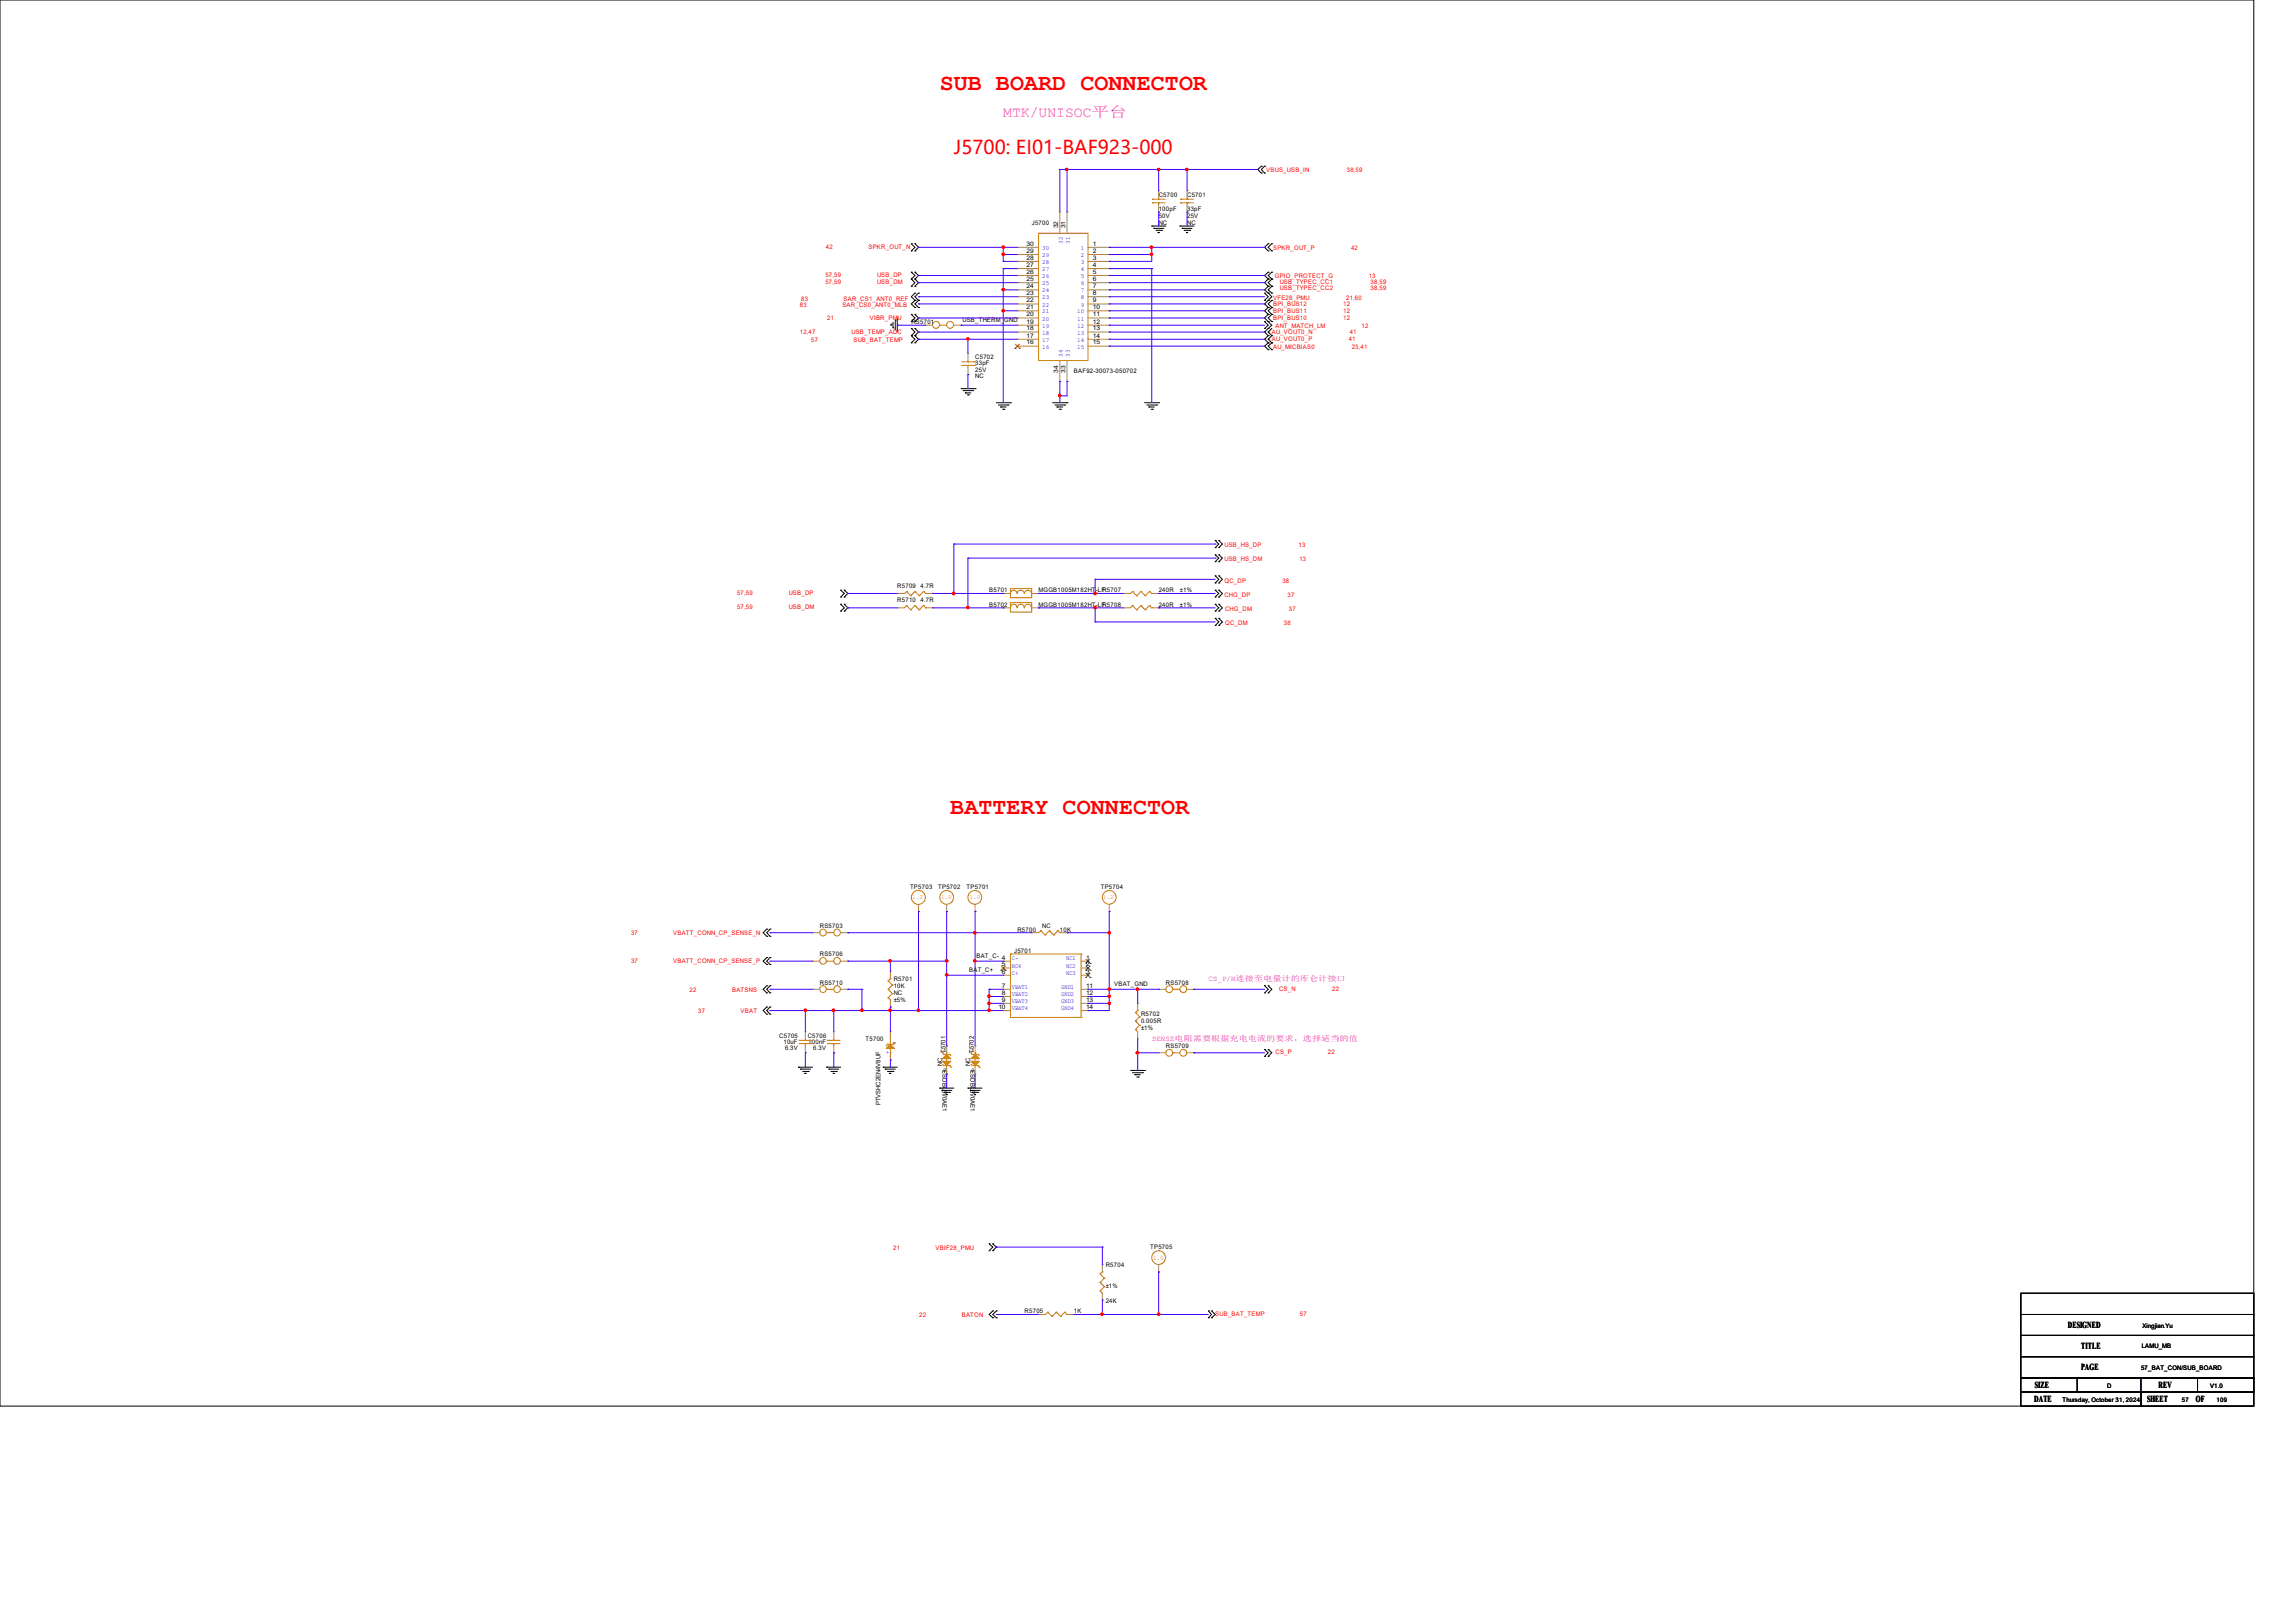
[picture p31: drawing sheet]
<svg xmlns="http://www.w3.org/2000/svg" width="297mm" height="210mm" viewBox="0 0 297 210" stroke-linecap="round" stroke-linejoin="round" font-family="sans-serif">
<defs><g id="words">
<g font-size="3" fill="#f00">
<text x="121.6" y="11.6">SUB BOARD CONNECTOR</text>
<text x="123" y="105.4">BATTERY CONNECTOR</text>
</g>
<text font-size="2.5" fill="#f00" x="123.4" y="19.9">J5700: EI01-BAF923-000</text>
<text font-size="1.9" fill="#f0f" x="129.8" y="15.2">MTK/UNISOC平台</text>
<g font-size="1.2">
<text x="267.6" y="171.8">DESIGNED</text>
<text x="263.3" y="179.6">SIZE</text>
<text x="269.4" y="174.6">TITLE</text>
<text x="269.4" y="177.3">PAGE</text>
<text x="279.3" y="179.6">REV</text>
<text x="263.3" y="181.4">DATE</text>
<text x="277.9" y="181.4">SHEET</text>
<text x="284.2" y="181.4">OF</text>
</g>
<g font-size="1" fill="#f0f">
<text x="156.4" y="127">CS_P/N连接至电量计的库仑计接口</text>
<text x="149.1" y="134.7">SENSE电阻需要根据充电电流的要求，选择适当的值</text>
</g>
<g font-size=".8" fill="#f00">
<text x="163.9" y="22.3">VBUS_USB_IN</text>
<text x="174.3" y="22.3">38,59</text>
<text x="106.8" y="35.9">57,59</text>
<text x="106.9" y="32.2">42</text>
<text x="112.4" y="32.2">SPKR_OUT_N</text>
<text x="113.5" y="35.9">USB_DP</text>
<text x="164.8" y="32.3">SPKR_OUT_P</text>
<text x="165" y="36">GPIO_PROTECT_G</text>
<text x="174.8" y="32.3">42</text>
<text x="177.1" y="36">13</text>
<text x="103.5" y="39.7">83</text>
<text x="103.7" y="38.9">83</text>
<text x="106.8" y="36.8">57,59</text>
<text x="107.1" y="41.4">21</text>
<text x="109" y="39.7">SAR_CS0_ANT0_MLB</text>
<text x="109.2" y="38.9">SAR_CS1_ANT0_REF</text>
<text x="112.6" y="41.4">VIBR_PMU</text>
<text x="113.5" y="36.8">USB_DM</text>
<text x="164.8" y="38.8">VFE28_PMU</text>
<text x="164.8" y="39.6">BPI_BUS12</text>
<text x="164.8" y="40.6">BPI_BUS11</text>
<text x="164.8" y="41.4">BPI_BUS10</text>
<text x="165.6" y="36.7">USB_TYPEC_CC1</text>
<text x="165.6" y="37.6">USB_TYPEC_CC2</text>
<text x="173.8" y="39.6">12</text>
<text x="173.8" y="40.6">12</text>
<text x="173.8" y="41.4">12</text>
<text x="174.2" y="38.8">21,60</text>
<text x="177.4" y="36.7">38,59</text>
<text x="177.4" y="37.6">38,59</text>
<text x="103.5" y="43.3">12,47</text>
<text x="105" y="44.2">57</text>
<text x="110.2" y="43.3">USB_TEMP_ADC</text>
<text x="110.5" y="44.2">SUB_BAT_TEMP</text>
<text x="164.6" y="43.2">AU_VOUT0_N</text>
<text x="164.6" y="44.1">AU_VOUT0_P</text>
<text x="164.8" y="45.1">AU_MICBIAS0</text>
<text x="165.1" y="42.5">ANT_MATCH_LM</text>
<text x="174.6" y="44.1">41</text>
<text x="174.7" y="43.2">41</text>
<text x="174.9" y="45.1">23,41</text>
<text x="176.2" y="42.5">12</text>
<text x="158.5" y="70.8">USB_HS_DP</text>
<text x="168.1" y="70.8">13</text>
<text x="95.4" y="77">57,59</text>
<text x="102.1" y="77">USB_DP</text>
<text x="158.5" y="77.2">CHG_DP</text>
<text x="158.5" y="75.4">QC_DP</text>
<text x="158.5" y="72.6">USB_HS_DM</text>
<text x="166" y="75.4">38</text>
<text x="166.6" y="77.2">37</text>
<text x="168.2" y="72.6">13</text>
<text x="95.4" y="78.9">57,59</text>
<text x="102.1" y="78.9">USB_DM</text>
<text x="158.5" y="79">CHG_DM</text>
<text x="158.5" y="80.9">QC_DM</text>
<text x="166.2" y="80.9">38</text>
<text x="166.8" y="79">37</text>
<text x="81.7" y="121">37</text>
<text x="81.7" y="124.7">37</text>
<text x="87.1" y="121">VBATT_CONN_CP_SENSE_N</text>
<text x="87.1" y="124.7">VBATT_CONN_CP_SENSE_P</text>
<text x="89.2" y="128.4">22</text>
<text x="90.3" y="131.1">37</text>
<text x="94.7" y="128.4">BATSNS</text>
<text x="95.8" y="131.1">VBAT</text>
<text x="165.5" y="128.2">CS_N</text>
<text x="172.4" y="128.2">22</text>
<text x="165.1" y="136.4">CS_P</text>
<text x="171.8" y="136.4">22</text>
<text x="115.6" y="161.7">21</text>
<text x="121.1" y="161.7">VBIF28_PMU</text>
<text x="119" y="170.5">22</text>
<text x="124.5" y="170.5">BATON</text>
<text x="157.3" y="170.3">SUB_BAT_TEMP</text>
<text x="168.2" y="170.3">57</text>
</g>
<g font-size=".8">
<text x="133.5" y="29.1">J5700</text>
<text x="136.9" y="29.5" transform="rotate(-90 136.9 29.5)">32</text>
<text x="137.9" y="29.5" transform="rotate(-90 137.9 29.5)">31</text>
<text x="150" y="25.4">C5700</text>
<text x="150" y="27.3">100pF</text>
<text x="150" y="29.1">NC</text>
<text x="150" y="28.2">50V</text>
<text x="153.6" y="25.4">C5701</text>
<text x="153.6" y="27.3">33pF</text>
<text x="153.6" y="29.1">NC</text>
<text x="153.6" y="28.2">25V</text>
<text x="132.8" y="35.4">26</text>
<text x="132.8" y="34.5">27</text>
<text x="132.8" y="33.6">28</text>
<text x="132.8" y="32.7">29</text>
<text x="132.8" y="31.8">30</text>
<text x="141.4" y="31.8">1</text>
<text x="141.4" y="32.7">2</text>
<text x="141.4" y="33.6">3</text>
<text x="141.4" y="34.5">4</text>
<text x="141.4" y="35.4">5</text>
<text x="117.9" y="41.9">RS5701</text>
<text x="124.6" y="41.7">USB_THERM_GND</text>
<text x="132.8" y="41.9">19</text>
<text x="132.8" y="40.9">20</text>
<text x="132.8" y="40">21</text>
<text x="132.8" y="39.1">22</text>
<text x="132.8" y="38.2">23</text>
<text x="132.8" y="37.3">24</text>
<text x="132.8" y="36.4">25</text>
<text x="141.4" y="36.4">6</text>
<text x="141.4" y="37.3">7</text>
<text x="141.4" y="38.2">8</text>
<text x="141.4" y="39.1">9</text>
<text x="141.4" y="40">10</text>
<text x="141.4" y="40.9">11</text>
<text x="141.4" y="41.9">12</text>
<text x="126.2" y="46.5">C5702</text>
<text x="126.2" y="47.3">33pF</text>
<text x="132.8" y="44.6">16</text>
<text x="132.8" y="43.7">17</text>
<text x="132.8" y="42.8">18</text>
<text x="141.4" y="42.8">13</text>
<text x="141.4" y="43.7">14</text>
<text x="141.4" y="44.6">15</text>
<text x="126.2" y="48.9">NC</text>
<text x="126.2" y="48.1">25V</text>
<text x="136.9" y="48.2" transform="rotate(-90 136.9 48.2)">34</text>
<text x="137.9" y="48.2" transform="rotate(-90 137.9 48.2)">33</text>
<text x="139" y="48.3">BAF92-30073-050702</text>
<text x="116.1" y="76.1">R5709</text>
<text x="116.1" y="77.9">R5710</text>
<text x="119.1" y="76.1">4.7R</text>
<text x="119.1" y="77.9">4.7R</text>
<text x="128" y="76.7">B5701</text>
<text x="134.4" y="76.7">MGGB1005M182HT-LFR5707</text>
<text x="150" y="76.7">240R</text>
<text x="152.7" y="76.7">±1%</text>
<text x="128" y="78.5">B5702</text>
<text x="134.4" y="78.5">MGGB1005M182HT-LFR5708</text>
<text x="150" y="78.5">240R</text>
<text x="152.7" y="78.5">±1%</text>
<text x="117.8" y="115">TP5703</text>
<text x="121.4" y="115">TP5702</text>
<text x="125.1" y="115">TP5701</text>
<text x="142.5" y="115">TP5704</text>
<text x="106.1" y="120.1">RS5703</text>
<text x="106.1" y="123.7">RS5706</text>
<text x="125.4" y="125.8">BAT_C+</text>
<text x="126.4" y="124">BAT_C- 4</text>
<text x="129.7" y="125">5</text>
<text x="129.7" y="126">6</text>
<text x="131.2" y="123.3">J5701</text>
<text x="131.7" y="120.6">R5700</text>
<text x="134.9" y="120.1">NC</text>
<text x="137.2" y="120.6">10K</text>
<text x="140.6" y="124.2">1</text>
<text x="140.6" y="125">2</text>
<text x="140.6" y="126">3</text>
<text x="106.1" y="127.4">RS5710</text>
<text x="115.7" y="127">R5701</text>
<text x="115.7" y="127.8">10K</text>
<text x="115.7" y="128.8">NC</text>
<text x="115.7" y="129.7">±5%</text>
<text x="129.2" y="130.6">10</text>
<text x="129.7" y="127.8">7</text>
<text x="129.7" y="128.7">8</text>
<text x="129.7" y="129.6">9</text>
<text x="140.6" y="127.8">11</text>
<text x="140.6" y="128.7">12</text>
<text x="140.6" y="129.6">13</text>
<text x="140.6" y="130.6">14</text>
<text x="144.2" y="127.6">VBAT_GND</text>
<text x="147.7" y="131.5">R5702</text>
<text x="150.9" y="127.4">RS5708</text>
<text x="100.8" y="134.3">C5705</text>
<text x="101.4" y="135.1">10uF</text>
<text x="101.6" y="135.9">6.3V</text>
<text x="104.5" y="134.3">C5706</text>
<text x="104.6" y="135.1">100nF</text>
<text x="105.2" y="135.9">6.3V</text>
<text x="112" y="134.7">T5700</text>
<text x="121.9" y="138" transform="rotate(-90 121.9 138)">NC</text>
<text x="122.4" y="136.2" transform="rotate(-90 122.4 136.2)">T5701</text>
<text x="125.6" y="138" transform="rotate(-90 125.6 138)">NC</text>
<text x="126" y="136.2" transform="rotate(-90 126 136.2)">T5702</text>
<text x="147.7" y="132.4">0.005R</text>
<text x="147.7" y="133.3">±1%</text>
<text x="150.9" y="135.6">RS5709</text>
<text x="114" y="143" transform="rotate(-90 114 143)">PTVSHC2EN4V8UF</text>
<text x="122" y="138.5" transform="rotate(90 122 138.5)">ESDBL5V0AE1</text>
<text x="125.6" y="138.5" transform="rotate(90 125.6 138.5)">ESDBL5V0AE1</text>
<text x="148.9" y="161.6">TP5705</text>
<text x="143.1" y="164">R5704</text>
<text x="143.1" y="166.7">±1%</text>
<text x="132.6" y="169.9">R5705</text>
<text x="139" y="169.9">1K</text>
<text x="143.1" y="168.6">24K</text>
<text x="277.3" y="171.8">Xingjian.Yu</text>
<text x="272.7" y="179.6">D</text>
<text x="277.1" y="177.2">57_BAT_CON/SUB_BOARD</text>
<text x="277.2" y="174.5">LAMU_MB</text>
<text x="286" y="179.6">V1.0</text>
<text x="266.9" y="181.4">Thursday, October 31, 2024</text>
<text x="282.4" y="181.4">57</text>
<text x="286.9" y="181.4">109</text>
</g>
<g font-size=".8" fill="#00c">
<text x="134.9" y="36">26</text>
<text x="134.9" y="35.1">27</text>
<text x="134.9" y="34.2">28</text>
<text x="134.9" y="33.3">29</text>
<text x="134.9" y="32.3">30</text>
<text x="137.5" y="31.6" transform="rotate(-90 137.5 31.6)">32</text>
<text x="138.5" y="31.6" transform="rotate(-90 138.5 31.6)">31</text>
<text x="139.9" y="32.3">1</text>
<text x="139.9" y="33.3">2</text>
<text x="139.9" y="34.2">3</text>
<text x="139.9" y="35.1">4</text>
<text x="139.9" y="36">5</text>
<text x="134.9" y="41.5">20</text>
<text x="134.9" y="40.6">21</text>
<text x="134.9" y="39.7">22</text>
<text x="134.9" y="38.7">23</text>
<text x="134.9" y="37.8">24</text>
<text x="134.9" y="36.9">25</text>
<text x="139.4" y="40.6">10</text>
<text x="139.4" y="41.5">11</text>
<text x="139.9" y="36.9">6</text>
<text x="139.9" y="37.8">7</text>
<text x="139.9" y="38.7">8</text>
<text x="139.9" y="39.7">9</text>
<text x="134.9" y="45.1">16</text>
<text x="134.9" y="44.2">17</text>
<text x="134.9" y="43.3">18</text>
<text x="134.9" y="42.4">19</text>
<text x="137.5" y="46.2" transform="rotate(-90 137.5 46.2)">34</text>
<text x="138.5" y="46.2" transform="rotate(-90 138.5 46.2)">33</text>
<text x="139.4" y="42.4">12</text>
<text x="139.4" y="43.3">13</text>
<text x="139.4" y="44.2">14</text>
<text x="139.4" y="45.1">15</text>
<text x="130.9" y="124.3">C-</text>
<text x="130.9" y="125.2">NC4</text>
<text x="138" y="124.3">NC1</text>
<text x="138" y="125.2">NC2</text>
<text x="130.9" y="126.1">C+</text>
<text x="130.9" y="128">VBAT1</text>
<text x="130.9" y="128.9">VBAT2</text>
<text x="130.9" y="129.8">VBAT3</text>
<text x="130.9" y="130.7">VBAT4</text>
<text x="137.3" y="128">GND1</text>
<text x="137.3" y="128.9">GND2</text>
<text x="137.3" y="129.8">GND3</text>
<text x="137.3" y="130.7">GND4</text>
<text x="138" y="126.1">NC3</text>
<text x="115.1" y="136.4" transform="rotate(-90 115.1 136.4)">+</text>
<text x="116" y="134.7" transform="rotate(-180 116 134.7)">-</text>
</g>
<g font-size=".8" fill="#cc8006">
<text x="118.1" y="116.3">1.2</text>
<text x="121.8" y="116.3">1.0</text>
<text x="125.5" y="116.3">1.0</text>
<text x="142.7" y="116.3">1.2</text>
<text x="149.2" y="163">1.0</text>
</g>
<g font-size=".6">
<text x="122.1" y="136.1">1</text>
<text x="125.7" y="136.1">1</text>
<text x="122.1" y="138.7">2</text>
<text x="125.7" y="138.7">2</text>
</g>
</g></defs>
<g fill="none" stroke="#000" stroke-width=".13">
<path d="M0 0h291.7v181.9h-291.7zM117.9 32.5h.1M117.9 31.5h.1M117.9 35.2h.1M117.9 36.1h.1M117.9 37h.1M117.9 31.5l.5 .5-.5 .5M117.9 35.2l.5 .4-.5 .5M117.9 36.1l.5 .5-.5 .4M118.4 31.5h.1M118.4 32.5h.1M118.4 36.1h.1"/>
<path d="M118.4 35.2h.1M118.4 37h.1M118.4 37.9h.1M118.4 38.9h.1M118.4 39.8h.1M118.4 31.5l.5 .5-.5 .5M118.4 35.2l.5 .4-.5 .5M118.4 36.1l.5 .5-.5 .4M118.4 37.9l-.5 .5 .5 .5M118.4 38.9l-.5 .4 .5 .5M118.9 37.9h.1M118.9 38.9h.1"/>
<path d="M118.9 39.8h.1M118.9 37.9l-.5 .5 .5 .5M118.9 38.9l-.5 .4 .5 .5M149.1 29.3h.1M149.1 29.3h1.8M149.3 29.5h.1M149.3 29.5h1.3M149.6 29.8h.7M149.9 30.1h.1M149.9 30.1h.2M150.3 29.8h.1M152.7 29.3h.1"/>
<path d="M152.7 29.3h1.8M153 29.5h.1M153 29.5h1.3M153.2 29.8h.8M153.5 30.1h.1M153.5 30.1h.2M154 29.8h.1M163.2 21.5h.1M163.2 22.4h.1M163.2 21.5l-.4 .4 .4 .5M163.7 22.4h.1M163.7 21.5h.1"/>
<path d="M163.7 37.9h.1M163.7 38.9h.1M163.7 21.5l-.5 .4 .5 .5M163.7 37.9l.4 .5-.4 .5M164.1 31.5h.1M164.1 32.5h.1M164.1 35.2h.1M164.1 36.1h.1M164.1 37h.1M164.1 37.9h.1M164.1 38.9h.1M164.1 39.8h.1"/>
<path d="M164.1 31.5l-.4 .5 .4 .5M164.1 35.2l-.4 .4 .4 .5M164.1 36.1l-.4 .5 .4 .4M164.1 37l-.4 .5 .4 .4M164.1 37.9l.5 .5-.9 .9 .4 .5M164.1 39.8l-.4 .4 .4 .5M164.6 32.5h.1M164.6 31.5h.1M164.6 36.1h.1M164.6 35.2h.1M164.6 37h.1M164.6 37.9h.1"/>
<path d="M164.6 39.8h.1M164.6 38.9h.1M164.6 31.5l-.5 .5 .5 .5M164.6 35.2l-.5 .4 .5 .5M164.6 36.1l-.5 .5 .5 .4M164.6 37l-.5 .5 .5 .4M164.6 38.9l-.5 .4 .5 .5M164.6 39.8l-.5 .4 .5 .5M115.3 42h.1M115.3 42v.2M115.6 42.4h.1M115.6 41.7v.7"/>
<path d="M115.9 41.4h.1M115.9 41.4v1.3M116.1 41.1h.1M116.1 41.1v1.9M117.9 41.6h.1M117.9 40.7h.1M117.9 43.4h.1M117.9 42.5h.1M117.9 44.4h.1M117.9 40.7l.5 .4-.5 .5M117.9 42.5l.5 .5-.5 .4M117.9 43.4l.5 .5-.5 .5"/>
<path d="M118.4 40.7h.1M118.4 41.6h.1M118.4 42.5h.1M118.4 43.4h.1M118.4 44.4h.1M118.4 40.7l.5 .4-.5 .5M118.4 42.5l.5 .5-.5 .4M118.4 43.4l.5 .5-.5 .5M124.4 50.3h1.8M124.6 50.5h1.3M124.9 50.8h.1M124.9 50.8h.7"/>
<path d="M125.2 51.1h.1M125.3 51.1h.1M125.9 50.5h.1M126.2 50.3h.1M128.9 52.1h1.9M129.2 52.4h1.3M129.5 52.7h.1M129.5 52.7h.7M129.8 53h.1M129.9 53h.1M130.5 52.4h.1M130.8 52.1h.1"/>
<path d="M136.2 52.1h1.9M136.5 52.4h1.3M136.8 52.7h.1M136.8 52.7h.7M137.1 53h.1M137.2 53h.1M137.8 52.4h.1M138.1 52.1h.1M148.1 52.1h1.8M148.4 52.4h1.3M148.7 52.7h.1M148.7 52.7h.7"/>
<path d="M149 53h.1M149.1 53h.1M149.7 52.4h.1M149.9 52.1h.1M163.7 41.6h.1M163.7 42.5h.1M163.7 43h.1M163.7 43.9h.1M163.7 41.6l.4 .5-.4 .4M163.7 43l.4 .4M163.7 43.9l.4 .5M164.1 40.7h.1"/>
<path d="M164.1 41.6h.1M164.1 42.5h.1M164.1 43h.1M164.1 43.4h.1M164.1 43.9h.1M164.1 44.4h.1M164.1 45.3h.1M164.1 40.7l-.4 .4 .9 1-.5 .4M164.1 43l.5 .4M164.1 42.5l-.4 .5M164.1 43.9l.5 .5M164.1 43.4l-.4 .5"/>
<path d="M164.1 44.4l-.4 .4 .4 .5M164.6 40.7h.1M164.6 41.6h.1M164.6 43.4h.1M164.6 44.4h.1M164.6 45.3h.1M164.6 40.7l-.5 .4 .5 .5M164.6 42.5l-.5 .5M164.6 43.4l-.5 .5M164.6 44.4l-.5 .4 .5 .5M108.8 76.4h.1M108.8 77.3h.1"/>
<path d="M108.8 78.2h.1M108.8 79.1h.1M108.8 76.4l.5 .4-.5 .5M108.8 78.2l.5 .5-.5 .4M109.3 77.3h.1M109.3 76.4h.1M109.3 79.1h.1M109.3 78.2h.1M109.3 76.4l.4 .4-.4 .5M109.3 78.2l.4 .5-.4 .4M157.3 76.4h.1M157.3 77.3h.1"/>
<path d="M157.3 78.2h.1M157.3 79.1h.1M157.3 74.5h.1M157.3 75.4h.1M157.3 69.9h.1M157.3 70.9h.1M157.3 71.8h.1M157.3 72.7h.1M157.3 76.4l.4 .4-.4 .5M157.3 78.2l.4 .5-.4 .4M157.3 74.5l.4 .5-.4 .4M157.3 69.9l.4 .5-.4 .5"/>
<path d="M157.3 71.8l.4 .4-.4 .5M157.7 76.4h.1M157.7 77.3h.1M157.7 78.2h.1M157.7 79.1h.1M157.7 74.5h.1M157.7 75.4h.1M157.7 69.9h.1M157.7 70.9h.1M157.7 71.8h.1M157.7 72.7h.1M157.7 76.4l.5 .4-.5 .5"/>
<path d="M157.7 78.2l.5 .5-.5 .4M157.7 74.5l.5 .5-.5 .4M157.7 69.9l.5 .5-.5 .5M157.7 71.8l.5 .4-.5 .5M157.3 80h.1M157.3 80.9h.1M157.3 80l.4 .5-.4 .4M157.7 80h.1M157.7 80.9h.1M157.7 80l.5 .5-.5 .4M99.2 120.2h.1M99.2 121.2h.1"/>
<path d="M99.2 123.9h.1M99.2 124.8h.1M99.2 127.6h.1M99.2 128.5h.1M99.2 130.3h.1M99.2 131.2h.1M99.2 120.2l-.4 .5 .4 .5M99.2 123.9l-.4 .5 .4 .4M99.2 127.6l-.4 .4 .4 .5M99.2 130.3l-.4 .5 .4 .4M99.7 120.2h.1M99.7 121.2h.1"/>
<path d="M99.7 123.9h.1M99.7 124.8h.1M99.7 127.6h.1M99.7 128.5h.1M99.7 130.3h.1M99.7 131.2h.1M99.7 120.2l-.5 .5 .5 .5M99.7 123.9l-.5 .5 .5 .4M99.7 127.6l-.5 .4 .5 .5M99.7 130.3l-.5 .5 .5 .4M103.3 138.1h.1M103.3 138.1h1.9"/>
<path d="M103.6 138.3h.1M103.6 138.3h1.3M103.9 138.6h.7M104.1 138.9h.1M104.1 138.9h.3M104.6 138.6h.1M107 138.1h.1M107 138.1h1.8M107.3 138.3h.1M107.3 138.3h1.2M107.5 138.6h.7M107.8 138.9h.1"/>
<path d="M107.8 138.9h.2M108.2 138.6h.1M114.3 138.1h.1M114.3 138.1h1.8M114.6 138.3h.1M114.6 138.3h1.3M114.9 138.6h.7M115.1 138.9h.1M115.1 138.9h.2M115.6 138.6h.1M146.3 138.5h1.8M146.6 138.8h1.3"/>
<path d="M146.9 139.1h.1M146.9 139.1h.7M147.1 139.4h.2M147.3 139.4h.1M147.9 138.8h.1M148.1 138.5h.1M163.7 128.5h.1M163.7 127.6h.1M163.7 136.7h.1M163.7 135.8h.1M163.7 127.6l.4 .4-.4 .5M163.7 135.8l.4 .4-.4 .5"/>
<path d="M164.1 128.5h.1M164.1 127.6h.1M164.1 136.7h.1M164.1 135.8h.1M164.1 127.6l.5 .4-.5 .5M164.1 135.8l.5 .4-.5 .5M121.6 140.8h.1M121.6 140.8h1.8M121.9 141.1h.1M121.9 141.1h1.3M122.2 141.4h.7M122.4 141.6h.1"/>
<path d="M122.4 141.6h.2M122.9 141.4h.1M125.3 140.8h.1M125.3 140.8h1.8M125.6 141.1h.1M125.6 141.1h1.2M125.8 141.4h.7M126.1 141.6h.1M126.1 141.6h.2M126.5 141.4h.1M128 161.8h.1M128 161h.1"/>
<path d="M128 161l.5 .4-.5 .4M128.5 169.6h.1M128.5 170.5h.1M128.5 161h.1M128.5 161.8h.1M128.5 169.6l-.5 .5 .5 .4M128.5 161l.4 .4-.4 .4M128.9 169.6h.1M128.9 170.5h.1M128.9 169.6l-.4 .5 .4 .4M156.4 170.5h.1M156.4 169.6h.1"/>
<path d="M156.4 169.6l.4 .5-.4 .4M156.8 170.5h.1M156.8 169.6h.1M156.8 169.6l.5 .5-.5 .4M261.5 175.6h30.2v2.7h-30.2zM261.5 178.3h30.2v1.8h-30.2zM261.5 170.1h30.2v2.7h-30.2zM261.5 167.3h30.2v2.8h-30.2zM261.5 172.8h30.2v2.8h-30.2zM268.8 178.3h8.3v1.8h-8.3zM284.4 178.3h7.3v1.8h-7.3zM261.5 180.1h15.6v1.8h-15.6z"/>
<path d="M277.1 180.1h14.6v1.8h-14.6z"/>
</g>
<g fill="none" stroke="#cc8006" stroke-width=".13">
<path d="M134.4 30.2h6.4v16.5h-6.4zM149.1 26.2h.1M149.1 25.8h.1M149.1 26.2h1.7M149.1 25.8h1.7M149.9 25.8h.1M149.9 26.2h.1M149.9 25.6v.2M149.9 26.2v.3M152.8 26.2h.1M152.8 25.8h.1M152.8 26.2h1.6"/>
<path d="M152.8 25.8h1.6M153.6 25.8h.1M153.6 26.2h.1M153.6 25.6v.2M153.6 26.2v.3M121.6 42.1h.1M121.6 42.1h.9M124.5 47.3h1.6M124.5 46.8h1.6M125.3 46.8h.1M125.3 47.3h.1M125.3 46.7v.1"/>
<path d="M125.3 47.3v.2M126.1 47.3h.1M126.1 46.8h.1M117.3 76.5h.1M117.3 78.4h.1M117.3 76.5l-.2 .3M117.3 76.5l.6 .6M117.3 78.4l-.2 .3M117.3 78.4l.6 .5M117.9 77.1h.1M117.9 78.9h.1M118.4 76.5h.1"/>
<path d="M118.4 78.4h.1M118.4 76.5l-.5 .6M118.4 76.5l.6 .6M118.4 78.4l-.5 .5M118.4 78.4l.6 .5M119 77.1h.1M119 78.9h.1M119.5 76.5h.1M119.5 78.4h.1M119.5 76.5l-.5 .6M119.5 76.5l.3 .3M119.5 78.4l-.5 .5"/>
<path d="M119.5 78.4l.3 .3M119.8 76.8h.1M119.8 78.7h.1M130.8 76.2h2.7v1.1h-2.7zM130.8 78h2.7v1.2h-2.7zM130.8 76.8a.42 .42 0 0 1 .4-.4 .42 .42 0 0 1 .4 .4M131.6 78.7a.42 .42 0 0 0-.4-.5 .42 .42 0 0 0-.4 .5M131.7 76.8a.45 .45 0 0 1 .4-.4 .45 .45 0 0 1 .4 .4M132.5 78.7a.44 .44 0 0 0-.4-.5 .44 .44 0 0 0-.4 .5M132.6 76.8a.45 .45 0 0 1 .4-.4 .45 .45 0 0 1 .5 .4M133.5 78.7a.44 .44 0 0 0-.5-.5 .44 .44 0 0 0-.4 .5M146.6 76.5h.1"/>
<path d="M146.6 78.4h.1M146.6 76.5l-.3 .3M146.6 76.5l.5 .6M146.6 78.4l-.3 .3M146.6 78.4l.5 .5M147.1 77.1h.1M147.1 78.9h.1M147.7 76.5h.1M147.7 78.4h.1M147.7 76.5l-.6 .6M147.7 76.5l.5 .6M147.7 78.4l-.6 .5"/>
<path d="M147.7 78.4l.5 .5M148.2 77.1h.1M148.2 78.9h.1M148.8 76.5h.1M148.8 78.4h.1M148.8 76.5l-.6 .6M148.8 76.5l.3 .3M148.8 78.4l-.6 .5M148.8 78.4l.3 .3M149.1 76.8h.1M149.1 78.7h.1M103.4 135h.1"/>
<path d="M103.4 134.6h.1M103.4 135h1.7M103.4 134.6h1.7M104.2 134.6h.1M104.2 135h.1M104.2 134.4v.2M104.2 135v.3M107 120.7h.1M107 128h.1M107 124.4h.1M107 120.7h.9M107 128h.9"/>
<path d="M107 124.4h.9M107.1 135h.1M107.1 134.6h.1M107.1 135h1.6M107.1 134.6h1.6M107.9 134.6h.1M107.9 135h.1M107.9 134.4v.2M107.9 135v.3M114.9 135.1h.1M114.9 135.1l-.2 .2M114.9 135.1h.7"/>
<path d="M114.9 129.1h.1M114.9 128h.1M114.9 126.9h.1M114.9 129.1l.3 .3M114.9 128l.6 .6M114.9 126.9l.6 .6M115.2 136.2h.1M115.2 126.7h.1M115.2 134.4v1.8M115.2 126.7l-.3 .2M115.5 128.6h.1M115.5 127.5h.1"/>
<path d="M115.5 128.6l-.6 .5M115.5 127.5l-.6 .5M115.6 135.1h.1M115.8 135h.1M115.8 135l-.2 .1M122 136.2h.1M122 137.7l.2 .2M122 136.2l.2 .2M122.2 137.9h.1M122.2 136.4h.1M122.2 137.9h.7M122.2 136.4h.7"/>
<path d="M122.5 136.2h.1M122.5 136.2v1.9M122.9 137.9h.1M122.9 136.4h.1M122.9 137.9l.2 .2M122.9 136.4l.2 .2M123.1 138.1h.1M125.6 136.2h.1M125.6 137.7l.2 .2M125.6 136.2l.2 .2M125.8 137.9h.1M125.8 136.4h.1"/>
<path d="M125.8 137.9h.7M125.8 136.4h.7M126.2 136.2h.1M126.2 136.2v1.9M126.5 137.9h.1M126.5 136.4h.1M126.5 137.9l.2 .2M126.5 136.4l.2 .2M126.7 138.1h.1M130.8 131.7h.1M130.8 123.4h.1M130.8 123.4v8.3"/>
<path d="M130.8 131.7h9.1M130.8 123.4h9.1M134.7 120.4h.1M134.7 120.4l-.3 .3M134.7 120.4l.6 .6M135.3 121h.1M135.8 120.4h.1M135.8 120.4l-.5 .6M135.8 120.4l.6 .6M136.4 121h.1M136.9 120.4h.1M136.9 120.4l-.5 .6"/>
<path d="M136.9 120.4l.3 .3M137.2 120.7h.1M139.9 131.7h.1M139.9 123.4h.1M139.9 123.4v8.3M146.9 133.2h.1M146.9 132.1h.1M146.9 131h.1M146.9 133.2l.3 .3M146.9 132.1l.6 .6M146.9 131l.6 .6M147.2 130.8h.1"/>
<path d="M147.2 130.8l-.3 .2M147.5 132.7h.1M147.5 131.6h.1M147.5 132.7l-.6 .5M147.5 131.6l-.6 .5M151.8 136.2h.1M151.8 128h.1M151.8 128h.9M151.8 136.2h.9M135.6 169.8h.1M135.6 169.8l-.3 .3M135.6 169.8l.5 .5"/>
<path d="M136.1 170.3h.1M136.7 169.8h.1M136.7 169.8l-.6 .5M136.7 169.8l.5 .5M137.2 170.3h.1M137.8 169.8h.1M137.8 169.8l-.6 .5M137.8 169.8l.3 .3M138.1 170.1h.1M142.4 167h.1M142.4 165.9h.1M142.4 164.8h.1"/>
<path d="M142.4 167l.3 .3M142.4 165.9l.5 .6M142.4 164.8l.5 .6M142.7 164.6h.1M142.7 164.6l-.3 .2M142.9 166.5h.1M142.9 165.4h.1M142.9 166.5l-.5 .5M142.9 165.4l-.5 .5"/>
<circle cx="121.1" cy="42" r=".44"/>
<circle cx="123" cy="42" r=".44"/>
<circle cx="118.9" cy="116.1" r=".91"/>
<circle cx="122.5" cy="116.1" r=".89"/>
<circle cx="126.2" cy="116.1" r=".89"/>
<circle cx="143.6" cy="116.1" r=".89"/>
<circle cx="106.5" cy="128" r=".43"/>
<circle cx="106.5" cy="120.7" r=".43"/>
<circle cx="106.5" cy="124.3" r=".43"/>
<circle cx="108.3" cy="120.7" r=".43"/>
<circle cx="108.3" cy="124.3" r=".43"/>
<circle cx="108.3" cy="128" r=".43"/>
<circle cx="151.3" cy="136.2" r=".44"/>
<circle cx="151.3" cy="128" r=".44"/>
<circle cx="153.1" cy="136.2" r=".44"/>
<circle cx="153.1" cy="128" r=".44"/>
<circle cx="149.9" cy="162.7" r=".89"/>
</g>
<g fill="none" stroke="#a84" stroke-width=".13">
<path d="M131.7 39.3h.1M131.7 38.4h.1M131.7 37.5h.1M131.7 36.6h.1M131.7 35.6h.1M131.7 34.8h.1M131.7 33.8h.1M131.7 32.9h.1M131.7 32h.1M131.7 32h2.7M131.7 32.9h2.7M131.7 33.8h2.7"/>
<path d="M131.7 34.8h2.7M131.7 35.6h2.7M131.7 36.6h2.7M131.7 37.5h2.7M131.7 38.4h2.7M131.7 39.3h2.7M137.2 27.4h.1M137.2 27.4v2.8M138.1 27.4h.1M138.1 27.4v2.8M140.8 32h2.8M140.8 32.9h2.8"/>
<path d="M140.8 33.8h2.8M140.8 34.8h2.8M140.8 35.6h2.8M140.8 36.6h2.8M140.8 37.5h2.8M140.8 38.4h2.8M140.8 39.3h2.8M143.6 32h.1M143.6 32.9h.1M143.6 33.8h.1M143.6 34.8h.1M143.6 35.6h.1"/>
<path d="M143.6 36.6h.1M143.6 37.5h.1M143.6 38.4h.1M143.6 39.3h.1M149.9 27.4h.1M149.9 24.7h.1M149.9 24.7v.9M149.9 26.5v.9M153.6 27.4h.1M153.6 24.7h.1M153.6 24.7v.9M153.6 26.5v.9"/>
<path d="M119.8 42.1h.1M119.8 42.1h.9M123.4 42.1h1M124.4 42.1h.1M125.3 48.5h.1M125.3 45.7h.1M125.3 45.7v1M125.3 47.5v1M131.7 44.8h.1M131.7 43.9h.1M131.7 43h.1M131.7 42.1h.1"/>
<path d="M131.7 41.1h.1M131.7 40.2h.1M131.7 42.1h2.7M131.7 40.2h2.7M131.7 41.1h2.7M131.7 43h2.7M131.7 43.9h2.7M131.7 44.8h2.7M137.2 49.4h.1M137.2 46.7v2.7M138.1 49.4h.1M138.1 46.7v2.7"/>
<path d="M140.8 42.1h2.8M140.8 40.2h2.8M140.8 41.1h2.8M140.8 43h2.8M140.8 43.9h2.8M140.8 44.8h2.8M143.6 40.2h.1M143.6 41.1h.1M143.6 42.1h.1M143.6 43h.1M143.6 43.9h.1M143.6 44.8h.1"/>
<path d="M116.1 76.8h.1M116.1 78.7h.1M116.1 76.8h1M116.1 78.7h1M119.8 76.8h.9M119.8 78.7h.9M120.7 76.8h.1M120.7 78.7h.1M129.8 76.8h.1M129.8 78.7h.1M129.8 76.8h1M129.8 78.7h1"/>
<path d="M133.5 76.8h.9M133.5 78.7h.9M134.4 76.8h.1M134.4 78.7h.1M145.4 76.8h.1M145.4 78.7h.1M145.4 76.8h.9M145.4 78.7h.9M149.1 76.8h.8M149.1 78.7h.8M149.9 76.8h.1M149.9 78.7h.1"/>
<path d="M118.9 117.9h.1M118.9 117.1v.8M122.5 117.9h.1M122.5 117.1v.8M126.2 117.9h.1M126.2 117.1v.8M143.6 117.9h.1M143.6 117.1v.8M104.2 136.2h.1M104.2 133.5h.1M104.2 133.5v.9M104.2 135.3v.9"/>
<path d="M105.2 120.7h.1M105.2 128h.1M105.2 124.4h.1M105.2 120.7h.9M105.2 128h.9M105.2 124.4h.9M107.9 136.2h.1M107.9 133.5h.1M107.9 133.5v.9M107.9 135.3v.9M108.8 120.7h.9M108.8 128h.9"/>
<path d="M108.8 124.4h.9M109.7 120.7h.1M109.7 128h.1M109.7 124.4h.1M115.2 133.5h.1M115.2 137.2h.1M115.2 130.3h.1M115.2 125.7h.1M115.2 125.7v1M115.2 129.4v.9M115.2 133.5v.9M115.2 136.2v1"/>
<path d="M122.5 135.3h.1M122.5 139h.1M122.5 135.3v.9M122.5 138.1v.9M126.2 135.3h.1M126.2 139h.1M126.2 135.3v.9M126.2 138.1v.9M129.8 124.4h.1M129.8 125.3h.1M129.8 126.2h.1M129.8 128h.1"/>
<path d="M129.8 128.9h.1M129.8 129.8h.1M129.8 130.8h.1M129.8 128h1M129.8 124.4h1M129.8 125.3h1M129.8 126.2h1M129.8 128.9h1M129.8 129.8h1M129.8 130.8h1M133.5 120.7h.1M133.5 120.7h.9"/>
<path d="M137.2 120.7h.9M138.1 120.7h.1M139.9 128h.9M139.9 124.4h.9M139.9 125.3h.9M139.9 126.2h.9M139.9 128.9h.9M139.9 129.8h.9M139.9 130.8h.9M140.8 124.4h.1M140.8 125.3h.1M140.8 126.2h.1"/>
<path d="M140.8 128h.1M140.8 128.9h.1M140.8 129.8h.1M140.8 130.8h.1M147.2 134.4h.1M147.2 129.8h.1M147.2 129.8v1M147.2 133.5v.9M149.9 136.2h.1M149.9 128h.1M149.9 128h1M149.9 136.2h1"/>
<path d="M153.6 128h.9M153.6 136.2h.9M154.5 136.2h.1M154.5 128h.1M134.4 170.1h.1M134.4 170.1h.9M138.1 170.1h.9M139 170.1h.1M142.7 168.2h.1M142.7 163.7h.1M142.7 163.7v.9M142.7 167.3v.9"/>
<path d="M149.9 164.6h.1M149.9 163.7v.9"/>
</g>
<g fill="#cc8006" stroke="#cc8006" stroke-width=".13">
<path d="M125.6 137.3h1.1l-.5 .6z" fill-rule="evenodd"/>
<path d="M126.2 136.4l.5 .6h-1.1z" fill-rule="evenodd"/>
<path d="M114.7 135.7l.5-.6 .6 .6z" fill-rule="evenodd"/>
<path d="M122 137.3h1.1l-.6 .6z" fill-rule="evenodd"/>
<path d="M122 137l.5-.6 .6 .6z" fill-rule="evenodd"/>
</g>
<g fill="none" stroke="#804000" stroke-width=".13">
<path d="M131.4 45.1h.1M131.4 44.5l.6 .6M131.9 44.5l-.5 .6M132 45.1h.1M129.5 125.6h.1M129.6 125l.5 .6M130.1 125l-.6 .6M130.1 125.6h.1M140.5 124.7h.1M140.5 125.6h.1M140.5 126.5h.1M140.5 124.1l.6 .6"/>
<path d="M140.5 125l.6 .6M140.5 125.9l.6 .6M141.1 124.1l-.6 .6M141.1 125l-.6 .6M141.1 125.9l-.6 .6M141.1 124.7h.1M141.1 125.6h.1M141.1 126.5h.1"/>
</g>
<g fill="none" stroke="#4200ff" stroke-width=".13">
<path d="M118.9 32h.1M118.9 35.6h.1M118.9 36.6h.1M118.9 38.4h.1M118.9 39.3h.1M118.9 32h12.8M118.9 35.6h12.8M118.9 36.6h12.8M118.9 38.4h12.8M118.9 39.3h12.8M129.8 32h.1M129.8 32.9h.1"/>
<path d="M129.8 33.8h.1M129.8 34.8h.1M129.8 37.5h.1M129.8 32v1.8M129.8 34.8v17.3M129.8 32.9h1.9M129.8 33.8h1.9M129.8 34.8h1.9M129.8 37.5h1.9M137.2 21.9h.1M137.2 21.9h25.6M137.2 21.9v5.5"/>
<path d="M138.1 21.9h.1M138.1 21.9v5.5M143.6 32h.1M143.6 32.9h.1M143.6 33.8h.1M143.6 34.8h.1M143.6 35.6h.1M143.6 36.6h.1M143.6 37.5h.1M143.6 38.4h.1M143.6 39.3h.1M143.6 32h20.1"/>
<path d="M143.6 32.9h5.5M143.6 34.8h5.5M143.6 35.6h20.1M143.6 36.6h20.1M143.6 37.5h20.1M143.6 38.4h20.1M143.6 39.3h20.1M149.1 32h.1M149.1 32.9h.1M149.1 34.8h.1M149.1 32v1.8h-5.5M149.1 34.8v17.3"/>
<path d="M149.9 21.9h.1M149.9 27.4h.1M149.9 21.9v2.8M149.9 27.4v1.9M153.6 21.9h.1M153.6 27.4h.1M153.6 21.9v2.8M153.6 27.4v1.9M116.1 42.1h.1M116.1 42.1h3.7M118.9 41.1h.1M118.9 43h.1"/>
<path d="M118.9 43.9h.1M118.9 41.1h12.8M118.9 43h12.8M118.9 43.9h12.8M124.4 42.1h.1M124.4 42.1h7.3M125.3 43.9h.1M125.3 48.5h.1M125.3 43.9v1.8M125.3 48.5v1.8M129.8 40.2h.1M129.8 40.2h1.9"/>
<path d="M137.2 49.4h.1M137.2 51.2h.1M137.2 49.4v2.7M138.1 49.4h.1M138.1 49.4v1.8h-.9M143.6 40.2h.1M143.6 41.1h.1M143.6 42.1h.1M143.6 43h.1M143.6 43.9h.1M143.6 44.8h.1M143.6 42.1h20.1"/>
<path d="M143.6 40.2h20.1M143.6 41.1h20.1M143.6 43h20.1M143.6 43.9h20.1M143.6 44.8h20.1M109.7 78.7h.1M109.7 76.8h.1M109.7 76.8h6.4M109.7 78.7h6.4M120.7 76.8h9.1M120.7 78.7h9.1M123.4 76.8h.1"/>
<path d="M123.4 70.4h.1M123.4 70.4v6.4M123.4 70.4h33.9M125.3 78.7h.1M125.3 72.2h.1M125.3 72.2v6.5M125.3 72.2h32M129.8 76.8h.1M129.8 78.7h.1M134.4 76.8h.1M134.4 78.7h.1M134.4 76.8h11"/>
<path d="M134.4 78.7h11M141.7 75h.1M141.7 76.8h.1M141.7 78.7h.1M141.7 75v1.8M141.7 78.7v1.8M141.7 75h15.6M149.9 76.8h.1M149.9 78.7h.1M149.9 76.8h7.4M149.9 78.7h7.4M157.3 70.4h.1"/>
<path d="M157.3 72.2h.1M141.7 80.5h.1M141.7 80.5h15.6M118.9 117.9h.1M118.9 117.9v12.9M122.5 117.9h.1M122.5 117.9v17.4M126.2 117.9h.1M126.2 117.9v17.4M143.6 117.9h.1M143.6 117.9v12.9h-2.8M99.7 120.7h.1"/>
<path d="M99.7 124.4h.1M99.7 130.8h.1M99.7 128h.1M99.7 120.7h5.5M99.7 124.4h5.5M99.7 128h5.5M99.7 130.8h30.1M104.2 130.8h.1M104.2 136.2h.1M104.2 130.8v2.7M104.2 136.2v1.9M107.9 130.8h.1"/>
<path d="M107.9 136.2h.1M107.9 130.8v2.7M107.9 136.2v1.9M109.7 120.7h.1M109.7 124.4h.1M109.7 128h.1M109.7 120.7h23.8M109.7 124.4h12.8M109.7 128h1.8M111.5 130.8h.1M111.5 128h.1M111.5 128v2.8"/>
<path d="M115.2 130.8h.1M115.2 137.2h.1M115.2 124.4h.1M115.2 130.3h.1M115.2 124.4v1.3M115.2 130.3v3.2M115.2 137.2v.9M118.9 130.8h.1M122.5 124.4h.1M122.5 126.2h.1M122.5 135.3h.1M122.5 139h.1"/>
<path d="M122.5 139v1.8M122.5 126.2h7.3M126.2 120.7h.1M126.2 124.4h.1M126.2 139v1.8M126.2 124.4h3.6M128 128h.1M128 128.9h.1M128 129.8h.1M128 130.8h.1M128 128v2.8M128 128h1.8"/>
<path d="M128 128.9h1.8M128 129.8h1.8M138.1 120.7h.1M138.1 120.7h5.5M140.8 128h.1M140.8 128.9h.1M140.8 129.8h.1M140.8 130.8h.1M140.8 128h9.1M140.8 128.9h2.8M140.8 129.8h2.8M143.6 120.7h.1"/>
<path d="M143.6 128h.1M143.6 128.9h.1M143.6 129.8h.1M147.2 128h.1M147.2 136.2h.1M147.2 128v1.8M147.2 134.4v4.1M147.2 136.2h2.7M149.9 128h.1M154.5 128h.1M154.5 136.2h.1M154.5 128h9.2"/>
<path d="M154.5 136.2h9.2M126.2 140.8h.1M128.9 170.1h.1M128.9 161.4h.1M128.9 170.1h5.5M128.9 161.4h13.8M139 170.1h.1M139 170.1h17.4M142.7 168.2h.1M142.7 170.1h.1M142.7 161.4h.1M142.7 161.4v2.3"/>
<path d="M142.7 168.2v1.9M149.9 164.6h.1M149.9 170.1h.1M149.9 164.6v5.5"/>
</g>
<g fill="#f00" stroke="#f00" stroke-width=".13">
<path d="M126 120.6h.3v.2h-.3z" fill-rule="evenodd"/>
<path d="M143.4 127.9h.3v.2h-.3z" fill-rule="evenodd"/>
<path d="M143.4 120.6h.3v.2h-.3z" fill-rule="evenodd"/>
<path d="M122.4 126h.2v.3h-.2z" fill-rule="evenodd"/>
<path d="M126 124.2h.3v.2h-.3z" fill-rule="evenodd"/>
<path d="M143.4 128.8h.3v.2h-.3z" fill-rule="evenodd"/>
<path d="M147.1 127.9h.2v.2h-.2z" fill-rule="evenodd"/>
<path d="M143.4 129.7h.3v.2h-.3z" fill-rule="evenodd"/>
<path d="M104.1 130.6h.2v.2h-.2z" fill-rule="evenodd"/>
<path d="M107.7 130.6h.3v.2h-.3z" fill-rule="evenodd"/>
<path d="M111.4 130.6h.3v.2h-.3z" fill-rule="evenodd"/>
<path d="M147.1 136.1h.2v.2h-.2z" fill-rule="evenodd"/>
<path d="M142.5 169.9h.2v.3h-.2z" fill-rule="evenodd"/>
<path d="M115.1 124.2h.2v.2h-.2z" fill-rule="evenodd"/>
<path d="M122.4 124.2h.2v.2h-.2z" fill-rule="evenodd"/>
<path d="M115.1 130.6h.2v.2h-.2z" fill-rule="evenodd"/>
<path d="M149.8 169.9h.3v.3h-.3z" fill-rule="evenodd"/>
<path d="M125.1 78.5h.3v.2h-.3z" fill-rule="evenodd"/>
<path d="M137.9 21.8h.3v.2h-.3z" fill-rule="evenodd"/>
<path d="M149.8 21.8h.3v.2h-.3z" fill-rule="evenodd"/>
<path d="M153.5 21.8h.2v.2h-.2z" fill-rule="evenodd"/>
<path d="M129.7 31.9h.3v.2h-.3z" fill-rule="evenodd"/>
<path d="M148.9 31.9h.2v.2h-.2z" fill-rule="evenodd"/>
<path d="M129.7 32.8h.3v.2h-.3z" fill-rule="evenodd"/>
<path d="M148.9 32.8h.2v.2h-.2z" fill-rule="evenodd"/>
<path d="M129.7 37.4h.3v.2h-.3z" fill-rule="evenodd"/>
<path d="M129.7 40.1h.3v.2h-.3z" fill-rule="evenodd"/>
<path d="M125.1 43.8h.3v.2h-.3z" fill-rule="evenodd"/>
<path d="M126 120.6h.3v.2h-.3z" fill-rule="evenodd"/>
<path d="M143.4 127.9h.3v.2h-.3z" fill-rule="evenodd"/>
<path d="M143.4 120.6h.3v.2h-.3z" fill-rule="evenodd"/>
<path d="M122.4 126h.2v.3h-.2z" fill-rule="evenodd"/>
<path d="M126 124.2h.3v.2h-.3z" fill-rule="evenodd"/>
<path d="M143.4 128.8h.3v.2h-.3z" fill-rule="evenodd"/>
<path d="M147.1 127.9h.2v.2h-.2z" fill-rule="evenodd"/>
<path d="M143.4 129.7h.3v.2h-.3z" fill-rule="evenodd"/>
<path d="M104.1 130.6h.2v.2h-.2z" fill-rule="evenodd"/>
<path d="M107.7 130.6h.3v.2h-.3z" fill-rule="evenodd"/>
<path d="M111.4 130.6h.3v.2h-.3z" fill-rule="evenodd"/>
<path d="M147.1 136.1h.2v.2h-.2z" fill-rule="evenodd"/>
<path d="M142.5 169.9h.2v.3h-.2z" fill-rule="evenodd"/>
<path d="M115.1 124.2h.2v.2h-.2z" fill-rule="evenodd"/>
<path d="M122.4 124.2h.2v.2h-.2z" fill-rule="evenodd"/>
<path d="M115.1 130.6h.2v.2h-.2z" fill-rule="evenodd"/>
<path d="M149.8 169.9h.3v.3h-.3z" fill-rule="evenodd"/>
<path d="M125.1 78.5h.3v.2h-.3z" fill-rule="evenodd"/>
<path d="M137.9 21.8h.3v.2h-.3z" fill-rule="evenodd"/>
<path d="M149.8 21.8h.3v.2h-.3z" fill-rule="evenodd"/>
<path d="M153.5 21.8h.2v.2h-.2z" fill-rule="evenodd"/>
<path d="M129.7 31.9h.3v.2h-.3z" fill-rule="evenodd"/>
<path d="M148.9 31.9h.2v.2h-.2z" fill-rule="evenodd"/>
<path d="M129.7 32.8h.3v.2h-.3z" fill-rule="evenodd"/>
<path d="M148.9 32.8h.2v.2h-.2z" fill-rule="evenodd"/>
<path d="M129.7 37.4h.3v.2h-.3z" fill-rule="evenodd"/>
<path d="M129.7 40.1h.3v.2h-.3z" fill-rule="evenodd"/>
<path d="M125.1 43.8h.3v.2h-.3z" fill-rule="evenodd"/>
<circle cx="128" cy="128.9" r=".16"/>
<circle cx="128" cy="129.8" r=".16"/>
<circle cx="141.7" cy="78.6" r=".16"/>
<circle cx="141.7" cy="76.8" r=".16"/>
<circle cx="118.8" cy="130.7" r=".16"/>
<circle cx="128" cy="130.7" r=".16"/>
<circle cx="123.4" cy="76.8" r=".16"/>
<circle cx="137.1" cy="51.2" r=".16"/>
</g>
<use href="#words"/>
</svg>
